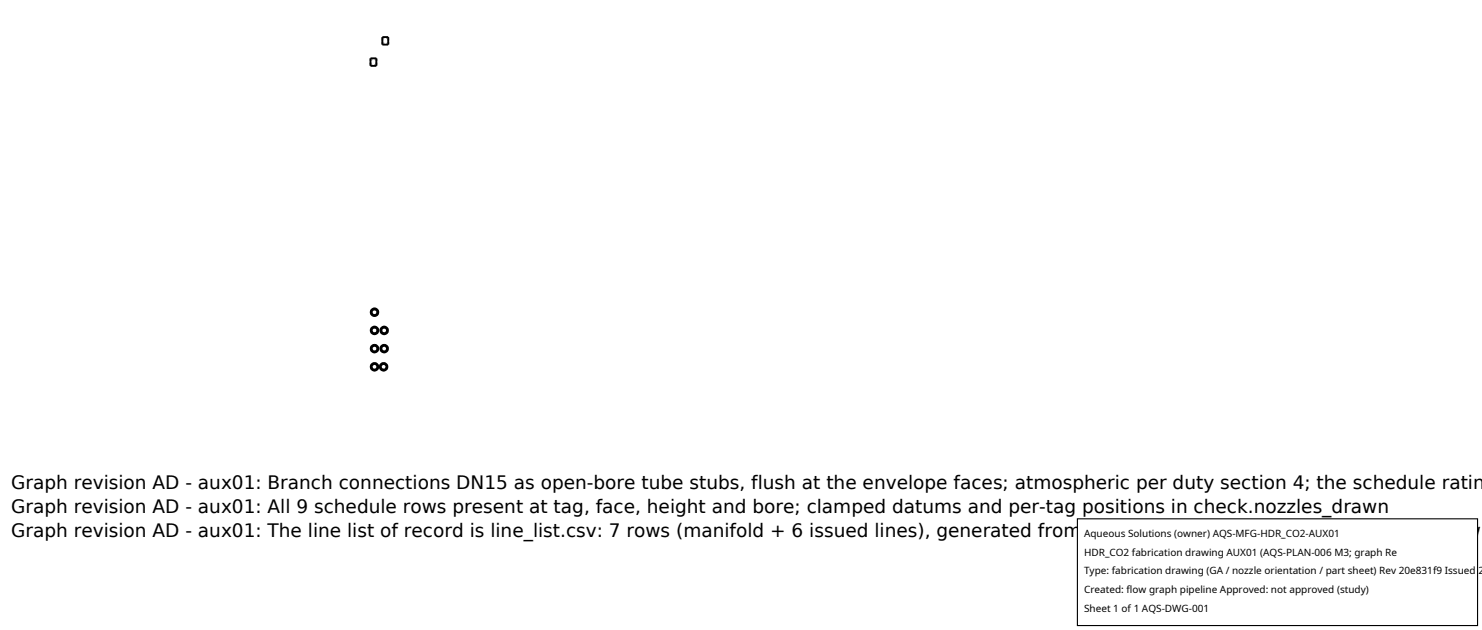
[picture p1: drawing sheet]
<svg xmlns="http://www.w3.org/2000/svg" width="212mm" height="90mm" viewBox="0 0 212 90" stroke-linecap="round" stroke-linejoin="round" font-family="sans-serif">
<defs><g id="words">
<g font-size="2.6">
<text x="1.6" y="69.8">Graph revision AD - aux01: Branch connections DN15 as open-bore tube stubs, flush at the envelope faces; atmospheric per duty section 4; the schedule ratin</text>
<text x="1.6" y="73.3">Graph revision AD - aux01: All 9 schedule rows present at tag, face, height and bore; clamped datums and per-tag positions in check.nozzles_drawn</text>
<text x="1.6" y="76.7">Graph revision AD - aux01: The line list of record is line_list.csv: 7 rows (manifold + 6 issued lines), generated from the graph edges and AQS-PIP-004; no new</text>
</g>
<g font-size="1.4">
<text x="154.8" y="76.6">Aqueous Solutions (owner) AQS-MFG-HDR_CO2-AUX01</text>
<text x="154.8" y="79.3">HDR_CO2 fabrication drawing AUX01 (AQS-PLAN-006 M3; graph Re</text>
<text x="154.8" y="82">Type: fabrication drawing (GA / nozzle orientation / part sheet) Rev 20e831f9 Issued 2</text>
<text x="154.8" y="84.7">Created: flow graph pipeline Approved: not approved (study)</text>
<text x="154.8" y="87.4">Sheet 1 of 1 AQS-DWG-001</text>
</g>
</g></defs>
<g fill="none" stroke="#a0a0a0" stroke-width=".26" stroke-dasharray=".3 .3" stroke-linecap="butt">
<path d="M52.9 8.3v1.1M52.9 8.5v.8M52.9 9.3v-.8M52.9 9.3h.9M53.8 8.3v1.1M53.8 8.5h-.9M53.8 8.5v.8M53.8 9.3v-.8M54.6 6.4v-1.1M54.6 5.4h.8M54.6 5.4v.8M54.6 6.2v-.8"/>
<path d="M55.4 6.4v-1.1M55.4 5.4v.8M55.4 6.2v-.8M55.4 6.2h-.8M53.5 51.8l.4 .2 .1 .3-.1 .4-.4 .2-.4-.1-.2-.4 .2-.4 .4-.2M53.5 52l.3 .1 .1 .3-.1 .3-.3 .1-.3-.1-.1-.3 .1-.3 .3-.1M53.5 49.2l.4 .2 .1 .3-.1 .5-.4 .1-.4-.1-.2-.4 .2-.4 .4-.2M53.5 49.4l.3 .1 .1 .3-.1 .3-.3 .1-.3-.1-.1-.3 .1-.3 .3-.1M53.5 46.6l.4 .2 .1 .3-.1 .5-.4 .1-.4-.1-.2-.4 .2-.4 .4-.2M53.5 46.8l.3 .1 .1 .3-.1 .3-.3 .1-.3-.1-.1-.3 .1-.3 .3-.1M53.5 44l.4 .2 .1 .3-.1 .5-.4 .1-.4-.1-.2-.4 .2-.4 .4-.2M53.5 44.2l.3 .1 .1 .3-.1 .3-.3 .1-.3-.1-.1-.3 .1-.3 .3-.1"/>
<path d="M54.8 51.8l-.4 .2-.1 .4 .1 .4 .4 .1 .4-.2 .1-.3-.1-.4-.4-.2M54.8 52l-.3 .1-.1 .3 .1 .3 .3 .1 .3-.1 .1-.3-.1-.3-.3-.1M54.9 49.2l-.4 .2-.2 .4 .2 .4 .4 .1 .4-.1 .1-.4-.2-.4-.3-.2M54.9 49.4l-.3 .1-.1 .3 .1 .3 .3 .1 .3-.1 .1-.3-.2-.3-.2-.1M54.9 46.6l-.4 .2-.2 .4 .2 .4 .4 .1 .4-.1 .1-.4-.1-.4-.4-.2M54.9 46.8l-.3 .1-.1 .3 .1 .3 .3 .1 .3-.1 .1-.3-.2-.3-.2-.1"/>
</g>
<g fill="none" stroke="#000" stroke-width=".26">
<path d="M52.9 8.3h.9v1.1h-.9zM54.6 5.3h.8v1.1h-.8z"/>
<circle cx="53.5" cy="49.8" r=".4"/>
<circle cx="53.5" cy="47.2" r=".54"/>
<circle cx="53.5" cy="44.6" r=".54"/>
<circle cx="53.5" cy="49.8" r=".54"/>
<circle cx="53.5" cy="47.2" r=".4"/>
<circle cx="53.5" cy="52.4" r=".54"/>
<circle cx="53.5" cy="44.6" r=".4"/>
<circle cx="53.5" cy="52.4" r=".4"/>
<circle cx="54.8" cy="52.4" r=".4"/>
<circle cx="54.8" cy="52.4" r=".54"/>
<circle cx="54.9" cy="49.8" r=".4"/>
<circle cx="54.9" cy="47.2" r=".54"/>
<circle cx="54.9" cy="49.8" r=".54"/>
<circle cx="54.9" cy="47.2" r=".4"/>
</g>
<path d="M153.9 74.1h57.1v15.2h-57.1z" fill="#fff" stroke="#000" stroke-width=".16"/>
<use href="#words"/>
</svg>
